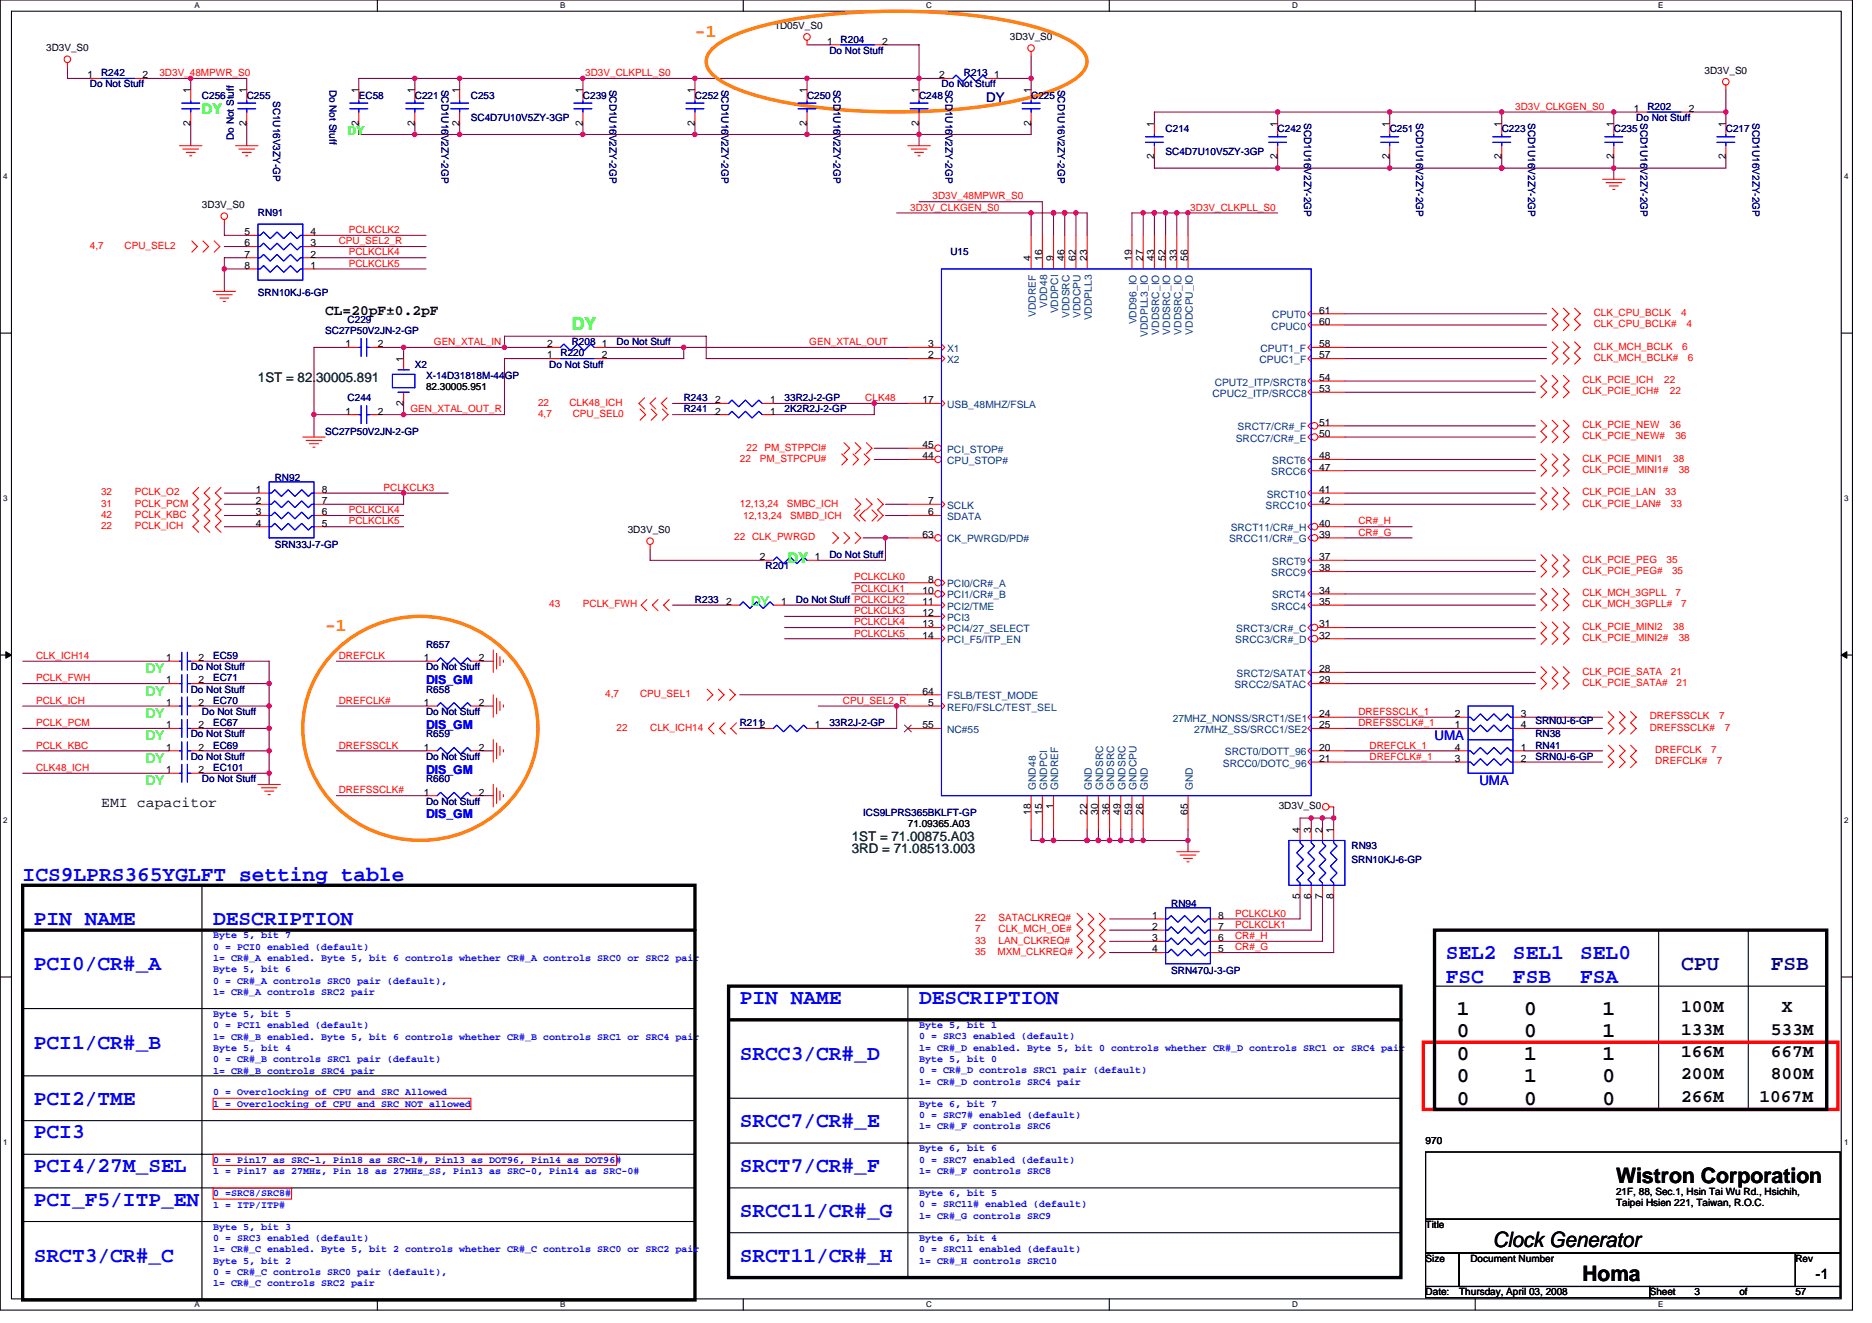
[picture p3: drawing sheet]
<svg xmlns="http://www.w3.org/2000/svg" width="297mm" height="210mm" viewBox="0 0 297 210" stroke-linecap="round" stroke-linejoin="round" font-family="sans-serif">
<defs><g id="words">
<g font-size="3.4" fill="#00f">
<text x="3.6" y="139.7">ICS9LPRS365YGLFT setting table</text>
<text x="5.4" y="146.8">PIN NAME</text>
<text x="33.8" y="146.8">DESCRIPTION</text>
<text x="5.4" y="153.9">PCI0/CR#_A</text>
<text x="229.4" y="152.1">SEL2</text>
<text x="229.4" y="156">FSC</text>
<text x="240.1" y="152.1">SEL1</text>
<text x="240.1" y="156">FSB</text>
<text x="250.7" y="152.1">SEL0</text>
<text x="250.7" y="156">FSA</text>
<text x="117.4" y="159.3">PIN NAME</text>
<text x="145.8" y="159.3">DESCRIPTION</text>
<text x="5.4" y="166.4">PCI1/CR#_B</text>
<text x="117.4" y="168.1">SRCC3/CR#_D</text>
<text x="5.4" y="175.3">PCI2/TME</text>
<text x="117.4" y="178.8">SRCC7/CR#_E</text>
<text x="5.4" y="185.9">PCI4/27M_SEL</text>
<text x="5.4" y="180.6">PCI3</text>
<text x="117.4" y="185.9">SRCT7/CR#_F</text>
<text x="5.4" y="191.3">PCI_F5/ITP_EN</text>
<text x="117.4" y="193">SRCC11/CR#_G</text>
<text x="5.4" y="200.2">SRCT3/CR#_C</text>
<text x="117.4" y="200.2">SRCT11/CR#_H</text>
</g>
<g font-size="3.4" fill="#0000a0">
<text x="266.7" y="153.9">CPU</text>
<text x="281" y="153.9">FSB</text>
</g>
<g font-size="3.4">
<text x="231.2" y="161">1</text>
<text x="241.8" y="161">0</text>
<text x="254.3" y="161">1</text>
<text x="231.2" y="164.6">0</text>
<text x="241.8" y="164.6">0</text>
<text x="254.3" y="164.6">1</text>
<text x="231.2" y="168.1">0</text>
<text x="231.2" y="171.7">0</text>
<text x="241.8" y="168.1">1</text>
<text x="241.8" y="171.7">1</text>
<text x="254.3" y="168.1">1</text>
<text x="254.3" y="171.7">0</text>
<text x="231.2" y="175.3">0</text>
<text x="241.8" y="175.3">0</text>
<text x="254.3" y="175.3">0</text>
<text x="256.4" y="187.7">Wistron Corporation</text>
<text x="236.9" y="197.9">Clock Generator</text>
<text x="251.1" y="203.3">Homa</text>
</g>
<g font-size="2.8" fill="#ff8000">
<text x="110.3" y="5.9">-1</text>
<text x="51.6" y="100.1">-1</text>
</g>
<text font-size="2.8" fill="#0f0" x="90.7" y="52.4">DY</text>
<g font-size="2.8">
<text x="266.7" y="160.6">100M</text>
<text x="282.7" y="160.6">X</text>
<text x="266.7" y="164.1">133M</text>
<text x="266.7" y="167.7">166M</text>
<text x="281" y="167.7">667M</text>
<text x="281" y="164.1">533M</text>
<text x="266.7" y="171.3">200M</text>
<text x="281" y="171.3">800M</text>
<text x="266.7" y="174.8">266M</text>
<text x="279.2" y="174.8">1067M</text>
</g>
<g font-size="2.3" fill="#0f0">
<text x="32" y="18.1">DY</text>
<text x="125" y="89.3">DY</text>
</g>
<g font-size="2.3">
<text x="51.6" y="49.9">CL=20pF±0.2pF</text>
<text x="16" y="128.1">EMI capacitor</text>
<text x="288.1" y="203">-1</text>
</g>
<text font-size="2.1" fill="#0000a0" x="156.5" y="16.1">DY</text>
<g font-size="2.1" fill="#008000">
<text x="40.9" y="60.6">1ST = 82.30005.891</text>
<text x="135.2" y="133.5">1ST = 71.00875.A03</text>
<text x="135.2" y="135.3">3RD = 71.08513.003</text>
</g>
<g font-size="2.1" fill="#0f0">
<text x="119.2" y="96.1">DY</text>
<text x="23.2" y="106.8">DY</text>
<text x="23.2" y="110.4">DY</text>
<text x="23.2" y="113.9">DY</text>
<text x="23.2" y="117.5">DY</text>
<text x="23.2" y="121">DY</text>
<text x="23.2" y="124.6">DY</text>
</g>
<g font-size="2.1" fill="#00f">
<text x="227.6" y="117.5">UMA</text>
<text x="234.7" y="124.6">UMA</text>
</g>
<text font-size="1.9" fill="#0f0" x="55.2" y="21.4">DY</text>
<g font-size="1.9" fill="#00f">
<text x="67.6" y="108.5">DIS_GM</text>
<text x="67.6" y="115.6">DIS_GM</text>
<text x="67.6" y="122.7">DIS_GM</text>
<text x="67.6" y="129.8">DIS_GM</text>
</g>
<g font-size="1.6">
<text x="122.9" y="4.6">1D05V_S0</text>
<text x="7.3" y="8.2">3D3V_S0</text>
<text x="131.3" y="7.1">1</text>
<text x="140" y="7.1">2</text>
<text x="160.2" y="6.4">3D3V_S0</text>
<text x="270.5" y="11.7">3D3V_S0</text>
<text x="13.9" y="12.4">1</text>
<text x="22.6" y="12.4">2</text>
<text x="30.2" y="14.8" transform="rotate(-90 30.2 14.8)">1</text>
<text x="39.1" y="14.8" transform="rotate(-90 39.1 14.8)">1</text>
<text x="56.9" y="14.8" transform="rotate(-90 56.9 14.8)">1</text>
<text x="65.8" y="14.8" transform="rotate(-90 65.8 14.8)">1</text>
<text x="72.9" y="14.8" transform="rotate(-90 72.9 14.8)">1</text>
<text x="92.5" y="14.8" transform="rotate(-90 92.5 14.8)">1</text>
<text x="110.3" y="14.8" transform="rotate(-90 110.3 14.8)">1</text>
<text x="128" y="14.8" transform="rotate(-90 128 14.8)">1</text>
<text x="145.8" y="14.8" transform="rotate(-90 145.8 14.8)">1</text>
<text x="149" y="12.4">2</text>
<text x="157.8" y="12.4">1</text>
<text x="163.6" y="14.8" transform="rotate(-90 163.6 14.8)">1</text>
<text x="259.3" y="17.8">1</text>
<text x="268" y="17.8">2</text>
<text x="30.2" y="19.9" transform="rotate(-90 30.2 19.9)">2</text>
<text x="39.1" y="19.9" transform="rotate(-90 39.1 19.9)">2</text>
<text x="56.9" y="19.9" transform="rotate(-90 56.9 19.9)">2</text>
<text x="65.8" y="19.9" transform="rotate(-90 65.8 19.9)">2</text>
<text x="72.9" y="19.9" transform="rotate(-90 72.9 19.9)">2</text>
<text x="92.5" y="19.9" transform="rotate(-90 92.5 19.9)">2</text>
<text x="110.3" y="19.9" transform="rotate(-90 110.3 19.9)">2</text>
<text x="128" y="19.9" transform="rotate(-90 128 19.9)">2</text>
<text x="145.8" y="19.9" transform="rotate(-90 145.8 19.9)">2</text>
<text x="163.6" y="19.9" transform="rotate(-90 163.6 19.9)">2</text>
<text x="183.2" y="20.1" transform="rotate(-90 183.2 20.1)">1</text>
<text x="202.7" y="20.1" transform="rotate(-90 202.7 20.1)">1</text>
<text x="220.5" y="20.1" transform="rotate(-90 220.5 20.1)">1</text>
<text x="238.3" y="20.1" transform="rotate(-90 238.3 20.1)">1</text>
<text x="256" y="20.1" transform="rotate(-90 256 20.1)">1</text>
<text x="273.8" y="20.1" transform="rotate(-90 273.8 20.1)">1</text>
<text x="183.2" y="25.3" transform="rotate(-90 183.2 25.3)">2</text>
<text x="202.7" y="25.3" transform="rotate(-90 202.7 25.3)">2</text>
<text x="220.5" y="25.3" transform="rotate(-90 220.5 25.3)">2</text>
<text x="238.3" y="25.3" transform="rotate(-90 238.3 25.3)">2</text>
<text x="256" y="25.3" transform="rotate(-90 256 25.3)">2</text>
<text x="273.8" y="25.3" transform="rotate(-90 273.8 25.3)">2</text>
<text x="32" y="33.1">3D3V_S0</text>
<text x="38.8" y="37.3">5</text>
<text x="38.8" y="39.1">6</text>
<text x="38.8" y="40.9">7</text>
<text x="49.3" y="40.9">2</text>
<text x="49.3" y="39.1">3</text>
<text x="49.3" y="37.3">4</text>
<text x="163.6" y="41.4" transform="rotate(-90 163.6 41.4)">4</text>
<text x="165.4" y="41.4" transform="rotate(-90 165.4 41.4)">16</text>
<text x="167.1" y="41.4" transform="rotate(-90 167.1 41.4)">9</text>
<text x="168.9" y="41.4" transform="rotate(-90 168.9 41.4)">46</text>
<text x="170.7" y="41.4" transform="rotate(-90 170.7 41.4)">62</text>
<text x="172.5" y="41.4" transform="rotate(-90 172.5 41.4)">23</text>
<text x="179.6" y="41.4" transform="rotate(-90 179.6 41.4)">19</text>
<text x="181.4" y="41.4" transform="rotate(-90 181.4 41.4)">27</text>
<text x="183.2" y="41.4" transform="rotate(-90 183.2 41.4)">43</text>
<text x="184.9" y="41.4" transform="rotate(-90 184.9 41.4)">52</text>
<text x="186.7" y="41.4" transform="rotate(-90 186.7 41.4)">33</text>
<text x="188.5" y="41.4" transform="rotate(-90 188.5 41.4)">56</text>
<text x="38.8" y="42.7">8</text>
<text x="49.3" y="42.7">1</text>
<text x="209.3" y="49.8">61</text>
<text x="209.3" y="51.5">60</text>
<text x="54.8" y="55.1">1</text>
<text x="60" y="55.1">2</text>
<text x="64" y="57.4" transform="rotate(-90 64 57.4)">1</text>
<text x="86.8" y="56.9">1</text>
<text x="86.8" y="55.1">2</text>
<text x="95.5" y="56.9">2</text>
<text x="95.5" y="55.1">1</text>
<text x="147.3" y="56.9">2</text>
<text x="147.3" y="55.1">3</text>
<text x="209.3" y="56.9">57</text>
<text x="209.3" y="55.1">58</text>
<text x="54.8" y="65.8">1</text>
<text x="60" y="65.8">2</text>
<text x="64" y="64.4" transform="rotate(-90 64 64.4)">2</text>
<text x="67.6" y="61.9">82.30005.951</text>
<text x="113.5" y="64">2</text>
<text x="113.5" y="65.8">2</text>
<text x="122.2" y="64">1</text>
<text x="122.2" y="65.8">1</text>
<text x="146.4" y="64">17</text>
<text x="209.3" y="60.4">54</text>
<text x="209.3" y="62.2">53</text>
<text x="146.4" y="71.1">45</text>
<text x="209.3" y="67.5">51</text>
<text x="209.3" y="69.3">50</text>
<text x="146.4" y="72.9">44</text>
<text x="209.3" y="72.9">48</text>
<text x="209.3" y="74.7">47</text>
<text x="40.6" y="78.2">1</text>
<text x="40.6" y="80">2</text>
<text x="40.6" y="81.8">3</text>
<text x="40.6" y="83.5">4</text>
<text x="51.1" y="83.5">5</text>
<text x="51.1" y="81.8">6</text>
<text x="51.1" y="80">7</text>
<text x="51.1" y="78.2">8</text>
<text x="147.3" y="81.8">6</text>
<text x="147.3" y="80">7</text>
<text x="209.3" y="78.2">41</text>
<text x="209.3" y="80">42</text>
<text x="209.3" y="83.5">40</text>
<text x="99.6" y="84.6">3D3V_S0</text>
<text x="120.6" y="88.9">2</text>
<text x="129.3" y="88.9">1</text>
<text x="146.4" y="85.3">63</text>
<text x="209.3" y="88.9">37</text>
<text x="209.3" y="85.3">39</text>
<text x="115.2" y="96">2</text>
<text x="124" y="96">1</text>
<text x="146.4" y="94.2">10</text>
<text x="146.4" y="96">11</text>
<text x="147.3" y="92.4">8</text>
<text x="209.3" y="94.2">34</text>
<text x="209.3" y="96">35</text>
<text x="209.3" y="90.7">38</text>
<text x="146.4" y="97.8">12</text>
<text x="146.4" y="99.5">13</text>
<text x="146.4" y="101.3">14</text>
<text x="209.3" y="101.3">32</text>
<text x="209.3" y="99.5">31</text>
<text x="26.3" y="104.9">1</text>
<text x="31.5" y="104.9">2</text>
<text x="67.2" y="104.9">1</text>
<text x="76" y="104.9">2</text>
<text x="209.3" y="106.7">28</text>
<text x="26.3" y="108.4">1</text>
<text x="26.3" y="112">1</text>
<text x="31.5" y="108.4">2</text>
<text x="31.5" y="112">2</text>
<text x="67.2" y="112">1</text>
<text x="76" y="112">2</text>
<text x="146.4" y="110.2">64</text>
<text x="147.3" y="112">5</text>
<text x="209.3" y="108.4">29</text>
<text x="209.3" y="113.8">24</text>
<text x="230.8" y="113.8">2</text>
<text x="241.3" y="113.8">3</text>
<text x="26.3" y="119.1">1</text>
<text x="26.3" y="115.5">1</text>
<text x="31.5" y="119.1">2</text>
<text x="31.5" y="115.5">2</text>
<text x="67.2" y="119.1">1</text>
<text x="76" y="119.1">2</text>
<text x="129.3" y="115.5">1</text>
<text x="146.4" y="115.5">55</text>
<text x="209.3" y="115.5">25</text>
<text x="209.3" y="119.1">20</text>
<text x="230.8" y="119.1">4</text>
<text x="230.8" y="115.5">1</text>
<text x="241.3" y="119.1">1</text>
<text x="241.3" y="115.5">4</text>
<text x="26.3" y="122.7">1</text>
<text x="31.5" y="122.7">2</text>
<text x="209.3" y="120.9">21</text>
<text x="230.8" y="120.9">3</text>
<text x="241.3" y="120.9">2</text>
<text x="67.2" y="126.2">1</text>
<text x="76" y="126.2">2</text>
<text x="144.1" y="131.2">71.09365.A03</text>
<text x="163.6" y="129.3" transform="rotate(-90 163.6 129.3)">18</text>
<text x="165.4" y="129.3" transform="rotate(-90 165.4 129.3)">15</text>
<text x="167.1" y="128.4" transform="rotate(-90 167.1 128.4)">1</text>
<text x="172.5" y="129.3" transform="rotate(-90 172.5 129.3)">22</text>
<text x="174.3" y="129.3" transform="rotate(-90 174.3 129.3)">30</text>
<text x="176" y="129.3" transform="rotate(-90 176 129.3)">36</text>
<text x="177.8" y="129.3" transform="rotate(-90 177.8 129.3)">49</text>
<text x="179.6" y="129.3" transform="rotate(-90 179.6 129.3)">59</text>
<text x="181.4" y="129.3" transform="rotate(-90 181.4 129.3)">26</text>
<text x="188.5" y="129.3" transform="rotate(-90 188.5 129.3)">65</text>
<text x="202.9" y="128.4">3D3V_S0</text>
<text x="206.3" y="132.1" transform="rotate(-90 206.3 132.1)">4</text>
<text x="208" y="132.1" transform="rotate(-90 208 132.1)">3</text>
<text x="209.8" y="132.1" transform="rotate(-90 209.8 132.1)">2</text>
<text x="211.6" y="132.1" transform="rotate(-90 211.6 132.1)">1</text>
<text x="206.3" y="142.6" transform="rotate(-90 206.3 142.6)">5</text>
<text x="208" y="142.6" transform="rotate(-90 208 142.6)">6</text>
<text x="209.8" y="142.6" transform="rotate(-90 209.8 142.6)">7</text>
<text x="211.6" y="142.6" transform="rotate(-90 211.6 142.6)">8</text>
<text x="182.8" y="145.8">1</text>
<text x="182.8" y="147.6">2</text>
<text x="182.8" y="149.3">3</text>
<text x="193.3" y="149.3">6</text>
<text x="193.3" y="147.6">7</text>
<text x="193.3" y="145.8">8</text>
<text x="182.8" y="151.1">4</text>
<text x="193.3" y="151.1">5</text>
<text x="226.2" y="181.5">970</text>
<text x="256.4" y="189.5">21F, 88, Sec.1, Hsin Tai Wu Rd., Hsichih,</text>
<text x="256.4" y="191.3">Taipei Hsien 221, Taiwan, R.O.C.</text>
<text x="226.2" y="194.9">Title</text>
<text x="226.2" y="200.2">Size</text>
<text x="233.3" y="200.2">Document Number</text>
<text x="284.9" y="200.2">Rev</text>
<text x="226.2" y="205.5">Date:</text>
<text x="231.5" y="205.5">Thursday, April 03, 2008</text>
<text x="261.8" y="205.5">Sheet</text>
<text x="268.9" y="205.5">3</text>
<text x="276" y="205.5">of</text>
<text x="284.9" y="205.5">57</text>
</g>
<g font-size="1.6" fill="#000080">
<text x="131.6" y="8.5">Do Not Stuff</text>
<text x="133.4" y="6.8">R204</text>
<text x="14.3" y="13.9">Do Not Stuff</text>
<text x="16" y="12.1">R242</text>
<text x="32" y="15.6">C256</text>
<text x="39.2" y="15.6">C255</text>
<text x="43.4" y="16" transform="rotate(90 43.4 16)">SC1U16V3ZY-GP</text>
<text x="52.3" y="14.2" transform="rotate(90 52.3 14.2)">Do Not Stuff</text>
<text x="56.9" y="15.6">EC58</text>
<text x="65.8" y="15.6">C221</text>
<text x="70" y="14.2" transform="rotate(90 70 14.2)">SCD1U16V2ZY-2GP</text>
<text x="74.7" y="15.6">C253</text>
<text x="92.5" y="15.6">C239</text>
<text x="96.7" y="14.2" transform="rotate(90 96.7 14.2)">SCD1U16V2ZY-2GP</text>
<text x="110.3" y="15.6">C252</text>
<text x="114.5" y="14.2" transform="rotate(90 114.5 14.2)">SCD1U16V2ZY-2GP</text>
<text x="128.1" y="15.6">C250</text>
<text x="132.3" y="14.2" transform="rotate(90 132.3 14.2)">SCD1U16V2ZY-2GP</text>
<text x="145.8" y="15.6">C248</text>
<text x="149.4" y="13.9">Do Not Stuff</text>
<text x="150" y="14.2" transform="rotate(90 150 14.2)">SCD1U16V2ZY-2GP</text>
<text x="152.9" y="12.1">R213</text>
<text x="163.6" y="15.6">C225</text>
<text x="167.8" y="14.2" transform="rotate(90 167.8 14.2)">SCD1U16V2ZY-2GP</text>
<text x="261.4" y="17.4">R202</text>
<text x="37.1" y="22.2" transform="rotate(-90 37.1 22.2)">Do Not Stuff</text>
<text x="74.7" y="19.2">SC4D7U10V5ZY-3GP</text>
<text x="185" y="21">C214</text>
<text x="202.7" y="21">C242</text>
<text x="206.9" y="19.6" transform="rotate(90 206.9 19.6)">SCD1U16V2ZY-2GP</text>
<text x="220.5" y="21">C251</text>
<text x="224.7" y="19.6" transform="rotate(90 224.7 19.6)">SCD1U16V2ZY-2GP</text>
<text x="238.3" y="21">C223</text>
<text x="242.5" y="19.6" transform="rotate(90 242.5 19.6)">SCD1U16V2ZY-2GP</text>
<text x="256.1" y="21">C235</text>
<text x="259.6" y="19.2">Do Not Stuff</text>
<text x="260.3" y="19.6" transform="rotate(90 260.3 19.6)">SCD1U16V2ZY-2GP</text>
<text x="273.9" y="21">C217</text>
<text x="278.1" y="19.6" transform="rotate(90 278.1 19.6)">SCD1U16V2ZY-2GP</text>
<text x="185" y="24.5">SC4D7U10V5ZY-3GP</text>
<text x="40.9" y="34.3">RN91</text>
<text x="150.8" y="40.5">U15</text>
<text x="40.9" y="46.9">SRN10KJ-6-GP</text>
<text x="51.6" y="53">SC27P50V2JN-2-GP</text>
<text x="55.2" y="51.2">C229</text>
<text x="65.8" y="58.3">X2</text>
<text x="87.2" y="58.3">Do Not Stuff</text>
<text x="88.9" y="56.5">R220</text>
<text x="90.7" y="54.8">R208</text>
<text x="97.8" y="54.8">Do Not Stuff</text>
<text x="55.2" y="63.6">C244</text>
<text x="67.6" y="60.1">X-14D31818M-44GP</text>
<text x="108.5" y="63.6">R243</text>
<text x="108.5" y="65.4">R241</text>
<text x="124.5" y="63.6">33R2J-2-GP</text>
<text x="124.5" y="65.4">2K2R2J-2-GP</text>
<text x="51.6" y="69">SC27P50V2JN-2-GP</text>
<text x="43.6" y="76.3">RN92</text>
<text x="43.6" y="86.9">SRN33J-7-GP</text>
<text x="131.6" y="88.5">Do Not Stuff</text>
<text x="110.3" y="95.7">R233</text>
<text x="121.5" y="90.3">R201</text>
<text x="126.3" y="95.7">Do Not Stuff PCLKCLK2</text>
<text x="30.3" y="106.3">Do Not Stuff</text>
<text x="33.8" y="104.5">EC59</text>
<text x="67.6" y="102.8">R657</text>
<text x="67.6" y="106.3">Do Not Stuff</text>
<text x="30.3" y="109.9">Do Not Stuff</text>
<text x="32" y="113.4">Do Not Stuff</text>
<text x="33.8" y="108.1">EC71</text>
<text x="33.8" y="111.7">EC70</text>
<text x="67.6" y="109.9">R658</text>
<text x="67.6" y="113.4">Do Not Stuff</text>
<text x="30.3" y="117">Do Not Stuff</text>
<text x="33.8" y="118.8">EC69</text>
<text x="33.8" y="115.2">EC67</text>
<text x="67.6" y="117">R659</text>
<text x="117.4" y="115.2">R2112</text>
<text x="131.6" y="115.2">33R2J-2-GP</text>
<text x="243.6" y="118.8">RN41</text>
<text x="243.6" y="117">RN38</text>
<text x="243.6" y="114.8">SRN0J-6-GP</text>
<text x="30.3" y="120.5">Do Not Stuff</text>
<text x="32" y="124.1">Do Not Stuff</text>
<text x="33.8" y="122.3">EC101</text>
<text x="67.6" y="120.5">Do Not Stuff</text>
<text x="67.6" y="124.1">R660</text>
<text x="243.6" y="120.5">SRN0J-6-GP</text>
<text x="67.6" y="127.7">Do Not Stuff</text>
<text x="136.9" y="129.4">ICS9LPRS365BKLFT-GP</text>
<text x="214.5" y="134.8">RN93</text>
<text x="214.5" y="136.9">SRN10KJ-6-GP</text>
<text x="185.8" y="143.8">RN94</text>
<text x="185.8" y="154.5">SRN470J-3-GP</text>
</g>
<g font-size="1.6" fill="#f00">
<text x="25.3" y="12.1">3D3V_48MPWR_S0</text>
<text x="92.9" y="12.1">3D3V_CLKPLL_S0</text>
<text x="240.4" y="17.4">3D3V_CLKGEN_S0</text>
<text x="144.4" y="33.4">3D3V_CLKGEN_S0</text>
<text x="148" y="31.6">3D3V_48MPWR_S0</text>
<text x="188.9" y="33.4">3D3V_CLKPLL_S0</text>
<text x="14.3" y="39.5">4,7</text>
<text x="19.8" y="39.5">CPU_SEL2</text>
<text x="53.7" y="38.8">CPU_SEL2_R</text>
<text x="55.3" y="37">PCLKCLK2</text>
<text x="55.3" y="40.5">PCLKCLK4</text>
<text x="55.3" y="42.3">PCLKCLK5</text>
<text x="252.9" y="50.1">CLK_CPU_BCLK</text>
<text x="252.9" y="51.9">CLK_CPU_BCLK#</text>
<text x="266.7" y="50.1">4</text>
<text x="267.6" y="51.9">4</text>
<text x="68.9" y="54.8">GEN_XTAL_IN</text>
<text x="128.4" y="54.8">GEN_XTAL_OUT</text>
<text x="252.9" y="55.5">CLK_MCH_BCLK</text>
<text x="252.9" y="57.3">CLK_MCH_BCLK#</text>
<text x="266.9" y="55.5">6</text>
<text x="267.8" y="57.3">6</text>
<text x="65.1" y="65.4">GEN_XTAL_OUT_R</text>
<text x="85.4" y="64.4">22</text>
<text x="90.4" y="64.4">CLK48_ICH</text>
<text x="137.3" y="63.6">CLK48</text>
<text x="251.1" y="60.8">CLK_PCIE_ICH</text>
<text x="251.1" y="62.6">CLK_PCIE_ICH#</text>
<text x="264.1" y="60.8">22</text>
<text x="265" y="62.6">22</text>
<text x="85.4" y="66.1">4,7</text>
<text x="90.9" y="66.1">CPU_SEL0</text>
<text x="118.4" y="71.5">22 PM_STPPCI#</text>
<text x="251.1" y="67.9">CLK_PCIE_NEW</text>
<text x="251.1" y="69.7">CLK_PCIE_NEW#</text>
<text x="265" y="67.9">36</text>
<text x="265.8" y="69.7">36</text>
<text x="60.9" y="77.9">PCLKCLK3</text>
<text x="117.4" y="73.3">22</text>
<text x="120.6" y="73.3">PM_STPCPU#</text>
<text x="251.1" y="73.3">CLK_PCIE_MINI1</text>
<text x="251.1" y="75">CLK_PCIE_MINI1#</text>
<text x="265.5" y="73.3">38</text>
<text x="266.4" y="75">38</text>
<text x="16" y="78.6">32</text>
<text x="16" y="80.4">31</text>
<text x="16" y="83.9">22</text>
<text x="16" y="82.1">42</text>
<text x="21.4" y="78.6">PCLK_O2</text>
<text x="21.4" y="80.4">PCLK_PCM</text>
<text x="21.4" y="83.9">PCLK_ICH</text>
<text x="21.4" y="82.1">PCLK_KBC</text>
<text x="55.3" y="83.2">PCLKCLK5</text>
<text x="55.3" y="81.4">PCLKCLK4</text>
<text x="117.4" y="80.4">12,13,24</text>
<text x="117.9" y="82.3">12,13,24</text>
<text x="124.9" y="80.4">SMBC_ICH</text>
<text x="125.4" y="82.3">SMBD_ICH</text>
<text x="215.5" y="83.2">CR#_H</text>
<text x="251.1" y="80.4">CLK_PCIE_LAN#</text>
<text x="251.1" y="78.6">CLK_PCIE_LAN</text>
<text x="264.2" y="78.6">33</text>
<text x="265.1" y="80.4">33</text>
<text x="116.5" y="85.7">22 CLK_PWRGD</text>
<text x="215.5" y="85">CR#_G</text>
<text x="251.1" y="89.3">CLK_PCIE_PEG</text>
<text x="264.4" y="89.3">35</text>
<text x="135.5" y="93.9">PCLKCLK1</text>
<text x="135.5" y="92.1">PCLKCLK0</text>
<text x="251.1" y="94.6">CLK_MCH_3GPLL</text>
<text x="251.1" y="91">CLK_PCIE_PEG#</text>
<text x="265.3" y="91">35</text>
<text x="265.8" y="94.6">7</text>
<text x="87.2" y="96.4">43</text>
<text x="92.5" y="96.4">PCLK_FWH</text>
<text x="135.5" y="97.4">PCLKCLK3</text>
<text x="135.5" y="99.2">PCLKCLK4</text>
<text x="135.5" y="101">PCLKCLK5</text>
<text x="251.1" y="99.9">CLK_PCIE_MINI2</text>
<text x="251.1" y="101.7">CLK_PCIE_MINI2#</text>
<text x="251.1" y="96.4">CLK_MCH_3GPLL#</text>
<text x="265.5" y="99.9">38</text>
<text x="266.4" y="101.7">38</text>
<text x="266.7" y="96.4">7</text>
<text x="5.7" y="104.5">CLK_ICH14</text>
<text x="53.7" y="104.5">DREFCLK</text>
<text x="251.1" y="107">CLK_PCIE_SATA</text>
<text x="265.1" y="107">21</text>
<text x="5.7" y="111.7">PCLK_ICH</text>
<text x="5.7" y="108.1">PCLK_FWH</text>
<text x="53.7" y="111.7">DREFCLK#</text>
<text x="96.1" y="110.6">4,7</text>
<text x="101.6" y="110.6">CPU_SEL1</text>
<text x="133.7" y="111.7">CPU_SEL2_R</text>
<text x="215.5" y="113.4">DREFSSCLK_1</text>
<text x="251.1" y="108.8">CLK_PCIE_SATA#</text>
<text x="266" y="108.8">21</text>
<text x="5.7" y="118.8">PCLK_KBC</text>
<text x="5.7" y="115.2">PCLK_PCM</text>
<text x="53.7" y="118.8">DREFSSCLK</text>
<text x="97.8" y="115.9">22</text>
<text x="103.2" y="115.9">CLK_ICH14</text>
<text x="215.5" y="115.2">DREFSSCLK#_1</text>
<text x="217.3" y="118.8">DREFCLK_1</text>
<text x="261.8" y="115.9">DREFSSCLK#</text>
<text x="261.8" y="114.2">DREFSSCLK</text>
<text x="262.7" y="119.5">DREFCLK</text>
<text x="271.5" y="119.5">7</text>
<text x="272.8" y="114.2">7</text>
<text x="273.7" y="115.9">7</text>
<text x="5.7" y="122.3">CLK48_ICH</text>
<text x="53.7" y="125.9">DREFSSCLK#</text>
<text x="217.3" y="120.5">DREFCLK#_1</text>
<text x="262.7" y="121.3">DREFCLK#</text>
<text x="272.4" y="121.3">7</text>
<text x="154.7" y="147.9">7</text>
<text x="154.7" y="146.2">22</text>
<text x="154.7" y="149.7">33</text>
<text x="158.5" y="147.9">CLK_MCH_OE#</text>
<text x="158.5" y="146.2">SATACLKREQ#</text>
<text x="158.5" y="149.7">LAN_CLKREQ#</text>
<text x="196" y="145.4">PCLKCLK0</text>
<text x="196" y="147.2">PCLKCLK1</text>
<text x="196" y="149">CR#_H</text>
<text x="154.7" y="151.5">35</text>
<text x="158.3" y="151.5">MXM_CLKREQ#</text>
<text x="196" y="150.8">CR#_G</text>
</g>
<g font-size="1.6" fill="#004080">
<text x="164.4" y="50.3" transform="rotate(-90 164.4 50.3)">VDDREF</text>
<text x="166.1" y="48.8" transform="rotate(-90 166.1 48.8)">VDD48</text>
<text x="167.9" y="49.7" transform="rotate(-90 167.9 49.7)">VDDPCI</text>
<text x="169.7" y="50.5" transform="rotate(-90 169.7 50.5)">VDDSRC</text>
<text x="171.5" y="50.5" transform="rotate(-90 171.5 50.5)">VDDCPU</text>
<text x="173.2" y="50.8" transform="rotate(-90 173.2 50.8)">VDDPLL3</text>
<text x="180.4" y="51.5" transform="rotate(-90 180.4 51.5)">VDD96_IO</text>
<text x="182.1" y="53.4" transform="rotate(-90 182.1 53.4)">VDDPLL3_IO</text>
<text x="183.9" y="53.1" transform="rotate(-90 183.9 53.1)">VDDSRC_IO</text>
<text x="185.7" y="53.1" transform="rotate(-90 185.7 53.1)">VDDSRC_IO</text>
<text x="187.5" y="53.1" transform="rotate(-90 187.5 53.1)">VDDSRC_IO</text>
<text x="189.2" y="53.1" transform="rotate(-90 189.2 53.1)">VDDCPU_IO</text>
<text x="201.7" y="52.3">CPUC0</text>
<text x="201.9" y="50.5">CPUT0</text>
<text x="150.3" y="57.6">X2</text>
<text x="150.3" y="55.8">X1</text>
<text x="199.9" y="57.6">CPUC1_F</text>
<text x="200" y="55.8">CPUT1_F</text>
<text x="150.3" y="64.7">USB_48MHZ/FSLA</text>
<text x="192.4" y="62.9">CPUC2_ITP/SRCC8</text>
<text x="192.7" y="61.2">CPUT2_ITP/SRCT8</text>
<text x="150.3" y="71.8">PCI_STOP#</text>
<text x="196.1" y="70.1">SRCC7/CR#_E</text>
<text x="196.4" y="68.3">SRCT7/CR#_F</text>
<text x="150.3" y="73.6">CPU_STOP#</text>
<text x="201.7" y="75.4">SRCC6</text>
<text x="201.9" y="73.6">SRCT6</text>
<text x="150.3" y="82.5">SDATA</text>
<text x="150.3" y="80.7">SCLK</text>
<text x="200.8" y="80.7">SRCC10</text>
<text x="201" y="79">SRCT10</text>
<text x="150.3" y="86.1">CK_PWRGD/PD#</text>
<text x="195" y="86.1">SRCC11/CR#_G</text>
<text x="195.3" y="84.3">SRCT11/CR#_H</text>
<text x="201.9" y="89.6">SRCT9</text>
<text x="150.3" y="93.2">PCI0/CR#_A</text>
<text x="150.3" y="95">PCI1/CR#_B</text>
<text x="201.7" y="91.4">SRCC9</text>
<text x="201.9" y="95">SRCT4</text>
<text x="150.3" y="96.7">PCI2/TME</text>
<text x="150.3" y="98.5">PCI3</text>
<text x="150.3" y="100.3">PCI4/27_SELECT</text>
<text x="196.2" y="100.3">SRCT3/CR#_C</text>
<text x="201.7" y="96.7">SRCC4</text>
<text x="150.3" y="102.1">PCI_F5/ITP_EN</text>
<text x="196" y="102.1">SRCC3/CR#_D</text>
<text x="196.2" y="107.4">SRCT2/SATAT</text>
<text x="150.3" y="112.7">REF0/FSLC/TEST_SEL</text>
<text x="150.3" y="111">FSLB/TEST_MODE</text>
<text x="195.9" y="109.2">SRCC2/SATAC</text>
<text x="150.3" y="116.3">NC#55</text>
<text x="186.1" y="114.5">27MHZ_NONSS/SRCT1/SE1</text>
<text x="189.5" y="116.3">27MHZ_SS/SRCC1/SE2</text>
<text x="194.4" y="119.8">SRCT0/DOTT_96</text>
<text x="164.4" y="125.3" transform="rotate(-90 164.4 125.3)">GND48</text>
<text x="166.1" y="125.3" transform="rotate(-90 166.1 125.3)">GNDPCI</text>
<text x="167.9" y="125.3" transform="rotate(-90 167.9 125.3)">GNDREF</text>
<text x="173.2" y="125.3" transform="rotate(-90 173.2 125.3)">GND</text>
<text x="175" y="125.3" transform="rotate(-90 175 125.3)">GNDSRC</text>
<text x="176.8" y="125.3" transform="rotate(-90 176.8 125.3)">GNDSRC</text>
<text x="178.6" y="125.3" transform="rotate(-90 178.6 125.3)">GNDSRC</text>
<text x="180.4" y="125.3" transform="rotate(-90 180.4 125.3)">GNDCPU</text>
<text x="182.1" y="125.3" transform="rotate(-90 182.1 125.3)">GND</text>
<text x="189.2" y="125.3" transform="rotate(-90 189.2 125.3)">GND</text>
<text x="194" y="121.6">SRCC0/DOTC_96</text>
</g>
<g font-size="1.6" fill="#00f">
<text x="33.8" y="148.9">Byte 5, bit 7</text>
<text x="33.8" y="150.7">0 = PCI0 enabled (default)</text>
<text x="33.8" y="152.5">1= CR#_A enabled. Byte 5, bit 6 controls whether CR#_A controls SRC0 or SRC2 pair</text>
<text x="33.8" y="154.3">Byte 5, bit 6</text>
<text x="33.8" y="156.1">0 = CR#_A controls SRC0 pair (default),</text>
<text x="33.8" y="157.9">1= CR#_A controls SRC2 pair</text>
<text x="33.8" y="161.3">Byte 5, bit 5</text>
<text x="33.8" y="163.1">0 = PCI1 enabled (default)</text>
<text x="33.8" y="164.9">1= CR#_B enabled. Byte 5, bit 6 controls whether CR#_B controls SRC1 or SRC4 pair</text>
<text x="33.8" y="166.7">Byte 5, bit 4</text>
<text x="145.8" y="163.1">Byte 5, bit 1</text>
<text x="145.8" y="164.9">0 = SRC3 enabled (default)</text>
<text x="145.8" y="166.7">1= CR#_D enabled. Byte 5, bit 0 controls whether CR#_D controls SRC1 or SRC4 pair</text>
<text x="33.8" y="168.5">0 = CR#_B controls SRC1 pair (default)</text>
<text x="33.8" y="170.3">1= CR#_B controls SRC4 pair</text>
<text x="33.8" y="173.8">0 = Overclocking of CPU and SRC Allowed</text>
<text x="145.8" y="168.5">Byte 5, bit 0</text>
<text x="145.8" y="170.3">0 = CR#_D controls SRC1 pair (default)</text>
<text x="145.8" y="172.1">1= CR#_D controls SRC4 pair</text>
<text x="33.8" y="175.6">1 = Overclocking of CPU and SRC NOT allowed</text>
<text x="145.8" y="175.6">Byte 6, bit 7</text>
<text x="145.8" y="177.4">0 = SRC7# enabled (default)</text>
<text x="145.8" y="179.2">1= CR#_F controls SRC6</text>
<text x="33.8" y="184.4">0 = Pin17 as SRC-1, Pin18 as SRC-1#, Pin13 as DOT96, Pin14 as DOT96#</text>
<text x="145.8" y="182.7">Byte 6, bit 6</text>
<text x="145.8" y="184.5">0 = SRC7 enabled (default)</text>
<text x="33.8" y="186.2">1 = Pin17 as 27MHz, Pin 18 as 27MHz_SS, Pin13 as SRC-0, Pin14 as SRC-0#</text>
<text x="33.8" y="189.8">0 =SRC8/SRC8#</text>
<text x="33.8" y="191.6">1 = ITP/ITP#</text>
<text x="145.8" y="186.3">1= CR#_F controls SRC8</text>
<text x="145.8" y="189.8">Byte 6, bit 5</text>
<text x="145.8" y="191.6">0 = SRC11# enabled (default)</text>
<text x="33.8" y="195.1">Byte 5, bit 3</text>
<text x="33.8" y="196.9">0 = SRC3 enabled (default)</text>
<text x="145.8" y="196.9">Byte 6, bit 4</text>
<text x="145.8" y="193.4">1= CR#_G controls SRC9</text>
<text x="33.8" y="198.7">1= CR#_C enabled. Byte 5, bit 2 controls whether CR#_C controls SRC0 or SRC2 pair</text>
<text x="33.8" y="200.5">Byte 5, bit 2</text>
<text x="33.8" y="202.3">0 = CR#_C controls SRC0 pair (default),</text>
<text x="145.8" y="198.7">0 = SRC11 enabled (default)</text>
<text x="145.8" y="200.5">1= CR#_H controls SRC10</text>
<text x="33.8" y="204.1">1= CR#_C controls SRC2 pair</text>
</g>
<g font-size="1.3">
<text x="30.8" y="1.3">A</text>
<text x="88.9" y="1.3">B</text>
<text x="147" y="1.3">C</text>
<text x="205" y="1.3">D</text>
<text x="263.1" y="1.3">E</text>
<text x=".5" y="28.4">4</text>
<text x="292.6" y="28.4">4</text>
<text x=".5" y="79.5">3</text>
<text x="292.6" y="79.5">3</text>
<text x=".5" y="130.6">2</text>
<text x="292.6" y="130.6">2</text>
<text x=".5" y="181.7">1</text>
<text x="292.6" y="181.7">1</text>
<text x="30.8" y="207.4">A</text>
<text x="88.9" y="207.4">B</text>
<text x="147" y="207.4">C</text>
<text x="205" y="207.4">D</text>
<text x="263.1" y="207.4">E</text>
</g>
</g></defs>
<path d="M0 0h293.9v207.9h-293.9zM1.8 1.8h290.4v204.3h-290.4z" fill="none" stroke="#000" stroke-width=".17"/>
<g fill="#fff">
<path d="M30.8 .2h.9v1.4h-.9z"/>
<path d="M30.8 206.3h.9v1.4h-.9z"/>
</g>
<path d="M59.9 0v1.8M59.9 206.1v1.8" fill="none" stroke="#000" stroke-width=".17"/>
<g fill="#fff">
<path d="M88.9 .2h.8v1.4h-.8z"/>
<path d="M88.9 206.3h.8v1.4h-.8z"/>
</g>
<path d="M117.9 0v1.8M117.9 206.1v1.8" fill="none" stroke="#000" stroke-width=".17"/>
<g fill="#fff">
<path d="M147 .2h.9v1.4h-.9z"/>
<path d="M147 206.3h.9v1.4h-.9z"/>
</g>
<path d="M176 0v1.8M176 206.1v1.8" fill="none" stroke="#000" stroke-width=".17"/>
<g fill="#fff">
<path d="M205 .2h.9v1.4h-.9z"/>
<path d="M205 206.3h.9v1.4h-.9z"/>
</g>
<path d="M234.1 0v1.8M234.1 206.1v1.8" fill="none" stroke="#000" stroke-width=".17"/>
<g fill="#fff">
<path d="M263.1 .2h.8v1.4h-.8z"/>
<path d="M263.1 206.3h.8v1.4h-.8z"/>
<path d="M.5 27.3h.7v1.4h-.7z"/>
<path d="M292.6 27.3h.7v1.4h-.7z"/>
<path d="M.5 78.4h.7v1.4h-.7z"/>
<path d="M292.6 78.4h.7v1.4h-.7z"/>
</g>
<path d="M0 52.9h1.8M292.2 52.9h1.7" fill="none" stroke="#000" stroke-width=".17"/>
<g fill="#fff">
<path d="M.5 129.5h.7v1.4h-.7z"/>
<path d="M292.6 129.5h.7v1.4h-.7z"/>
</g>
<path d="M0 103.9h1.8M292.2 103.9h1.7" fill="none" stroke="#000" stroke-width=".17"/>
<path d="M.9 103.4l.9 .5-.9 .5zM292.2 103.9l.8-.5v1z" fill="#000" stroke="#000" stroke-width=".16"/>
<g fill="#fff">
<path d="M.5 180.5h.7v1.4h-.7z"/>
<path d="M292.6 180.5h.7v1.4h-.7z"/>
</g>
<g fill="none" stroke="#000" stroke-width=".17">
<path d="M0 155h1.8M32 140.5v65.7M144.1 156.5v46.2M227.6 156.5h62.3M263.2 147.6v28.4M277.4 147.6v28.4M292.2 155h1.7M3.6 177.8h106.7M3.6 160h106.7M3.6 170.7h106.7M115.6 174.2h106.7M3.6 188.5h106.7"/>
<path d="M3.6 183.1h106.7M3.6 193.8h106.7M115.6 195.6h106.7M115.6 188.5h106.7M115.6 181.4h106.7M226.2 182.8h65.8v10.6h-65.8zM226.2 193.4h65.8v5.4h-65.8zM226.2 198.8h5.3v5.3h-5.3zM231.5 198.8h53.4v5.3h-53.4zM284.9 198.8h7.1v5.3h-7.1zM226.2 204.1h35.6v1.8h-35.6zM261.8 204.1h30.2v1.8h-30.2z"/>
</g>
<g fill="none" stroke="#800040" stroke-width=".17">
<path d="M10.7 10.7v1.7h3.6M23.2 12.4h7.1v1.8M30.3 19.6v3.5M30.3 12.4h8.9v1.8M39.2 19.6v3.5M56.9 19.6v1.7h106.7v-1.7M65.8 12.4v1.8M65.8 19.6v1.7M72.9 12.4v1.8M72.9 19.6v1.7M92.5 12.4v1.8M92.5 19.6v1.7"/>
<path d="M110.3 12.4v1.8M110.3 19.6v1.7M128.1 12.4v1.8M128.1 19.6v1.7M128.1 7.1h3.5M140.5 7.1h5.3v7.1M145.8 19.6v3.5M149.4 12.4h-92.5v1.8M158.3 12.4h5.3v1.8M163.6 8.9v3.5M202.7 17.8h17.8v1.8M202.7 17.8h-19.5v1.8"/>
<path d="M202.7 17.8v1.8M220.5 17.8h17.8v1.8M238.3 17.8h21.3M256.1 17.8v1.8M268.5 17.8h5.4M273.9 14.2v5.4M35.6 35.6v1.7h3.6M35.6 39.1h3.6M49.8 37.3h17.8M49.8 39.1h17.8M142.3 33.8h21.3v3.5M145.8 32h19.6v5.3"/>
<path d="M163.6 33.8h3.6v3.5M167.2 33.8h5.3v3.5M168.9 33.8v3.5M170.7 33.8v3.5M181.4 33.8v3.5M183.2 33.8v3.5M183.2 24.9v1.8h55.1M185 33.8v3.5M186.7 33.8v3.5M188.5 33.8v3.5M202.7 24.9v1.8M202.7 33.8h-23.1v3.5"/>
<path d="M220.5 24.9v1.8M238.3 26.7h17.8v1.7M238.3 24.9v1.8M256.1 24.9v1.8h17.8v-1.8M35.6 42.7v3.5M39.2 40.9h-3.6v1.8h3.6M49.8 40.9h17.8M49.8 42.7h17.8M55.2 55.1h-5.4v14.2M60.5 55.1h3.5M64 55.1v1.8M64 55.1h16v-1.8h32.1v3.6h32"/>
<path d="M80 55.1h7.2M87.2 56.9h-7.2v8.9h-19.5M96.1 55.1h48M108.5 55.1v1.8h-12.4M213.4 55.1h32M213.4 56.9h32M213.4 49.8h32M213.4 51.6h32M35.6 78.2h5.3M49.8 65.8h5.4M51.6 78.2h19.6M64 78.2v1.8h-12.4"/>
<path d="M64 64v1.8M106.7 65.8h7.1M106.7 64h7.1M122.7 64h21.4M138.7 64v1.8h-16M138.7 72.9h5.4M138.7 71.1h5.4M213.4 69.3h30.2M213.4 67.6h30.2M213.4 72.9h30.2M213.4 78.2h30.2M213.4 62.2h30.2"/>
<path d="M213.4 60.5h30.2M213.4 74.7h30.2M35.6 81.8h5.3M35.6 80h5.3M35.6 83.6h5.3M51.6 81.8h12.4M51.6 83.6h12.4M103.2 87.1v1.8h17.7M106.7 96h8.9M124.5 96h19.6M124.5 97.8h19.6M124.5 99.6h19.6"/>
<path d="M135.2 94.2h8.9M135.2 92.5h8.9M140.5 81.8h3.6M140.5 80h3.6M140.5 85.3v3.6h-10.7M144.1 85.3h-7.2M213.4 80h30.2M213.4 88.9h30.2M213.4 94.2h30.2M213.4 96h30.2M213.4 99.6h30.2M213.4 83.6h10.7"/>
<path d="M213.4 90.7h30.2M213.4 85.3h10.7M3.6 115.6h23.1M3.6 104.9h23.1M3.6 119.1h23.1M3.6 108.5h23.1M3.6 112h23.1M32 119.1h10.7M32 115.6h10.7M32 108.5h10.7M32 112h10.7M32 104.9h10.7v19.6"/>
<path d="M53.4 119.1h14.2M53.4 112h14.2M53.4 104.9h14.2M76.5 119.1h1.8M76.5 112h1.8M76.5 104.9h1.8M117.4 115.6h3.5M117.4 110.2h26.7M124.5 101.3h19.6M129.8 112h12.5v3.6h-12.5M142.3 112h1.8M213.4 115.6h17.8"/>
<path d="M213.4 113.8h17.8M213.4 106.7h30.2M213.4 108.5h30.2M213.4 101.3h30.2M213.4 119.1h17.8M241.8 119.1h12.5M241.8 115.6h12.5M241.8 113.8h12.5M3.6 122.7h23.1M32 122.7h10.7M53.4 126.2h14.2M76.5 126.2h1.8"/>
<path d="M163.6 131.6v1.7h17.8M165.4 131.6v1.7M167.2 131.6v1.7M172.5 131.6v1.7M174.3 131.6v1.7M176.1 131.6v1.7M177.8 131.6v1.7M179.6 131.6v1.7M181.4 133.3h7.1v1.8M181.4 131.6v1.7M188.5 131.6v1.7M208.1 129.8v1.8"/>
<path d="M209.8 129.8v1.8M211.6 129.8h-5.3v1.8M211.6 128v3.6M213.4 120.9h17.8M241.8 120.9h12.5M176.1 147.6h7.1M176.1 149.4h7.1M176.1 151.1h7.1M176.1 145.8h7.1M206.3 142.2v3.6h-12.5M208.1 142.2v5.4h-14.3M209.8 142.2v7.2h-16"/>
<path d="M211.6 142.2v8.9h-17.8"/>
</g>
<g fill="#f0f" stroke="#f0f" stroke-width=".17">
<circle cx="220.5" cy="26.7" r=".35"/>
<circle cx="202.7" cy="26.7" r=".35"/>
<circle cx="238.3" cy="26.7" r=".35"/>
<circle cx="256.1" cy="17.8" r=".35"/>
<circle cx="238.3" cy="17.8" r=".35"/>
<circle cx="220.5" cy="17.8" r=".35"/>
<circle cx="202.7" cy="17.8" r=".35"/>
<circle cx="30.3" cy="12.4" r=".35"/>
<circle cx="145.8" cy="21.3" r=".35"/>
<circle cx="72.9" cy="12.4" r=".35"/>
<circle cx="72.9" cy="21.3" r=".35"/>
<circle cx="110.3" cy="12.4" r=".35"/>
<circle cx="92.5" cy="12.4" r=".35"/>
<circle cx="92.5" cy="21.3" r=".35"/>
<circle cx="110.3" cy="21.3" r=".35"/>
<circle cx="163.6" cy="12.4" r=".35"/>
<circle cx="145.8" cy="12.4" r=".35"/>
<circle cx="128" cy="12.4" r=".35"/>
<circle cx="128" cy="21.3" r=".35"/>
<circle cx="273.8" cy="17.8" r=".35"/>
<circle cx="256.1" cy="26.7" r=".35"/>
<circle cx="65.8" cy="12.4" r=".35"/>
<circle cx="65.8" cy="21.3" r=".35"/>
<circle cx="140.5" cy="85.3" r=".35"/>
<circle cx="174.3" cy="133.3" r=".35"/>
<circle cx="172.5" cy="133.3" r=".35"/>
<circle cx="167.2" cy="133.3" r=".35"/>
<circle cx="165.4" cy="133.3" r=".35"/>
<circle cx="176" cy="133.3" r=".35"/>
<circle cx="177.8" cy="133.3" r=".35"/>
<circle cx="179.6" cy="133.3" r=".35"/>
<circle cx="188.5" cy="133.3" r=".35"/>
<circle cx="181.4" cy="133.3" r=".35"/>
<circle cx="142.3" cy="112" r=".35"/>
<circle cx="138.7" cy="64" r=".35"/>
<circle cx="80" cy="55.1" r=".35"/>
<circle cx="64" cy="65.8" r=".35"/>
<circle cx="49.8" cy="65.8" r=".35"/>
<circle cx="64" cy="55.1" r=".35"/>
<circle cx="183.2" cy="33.8" r=".35"/>
<circle cx="186.7" cy="33.8" r=".35"/>
<circle cx="184.9" cy="33.8" r=".35"/>
<circle cx="181.4" cy="33.8" r=".35"/>
<circle cx="188.5" cy="33.8" r=".35"/>
<circle cx="170.7" cy="33.8" r=".35"/>
<circle cx="167.2" cy="33.8" r=".35"/>
<circle cx="163.6" cy="33.8" r=".35"/>
<circle cx="168.9" cy="33.8" r=".35"/>
<circle cx="108.5" cy="55.1" r=".35"/>
<circle cx="42.7" cy="122.7" r=".35"/>
<circle cx="42.7" cy="119.1" r=".35"/>
<circle cx="42.7" cy="115.6" r=".35"/>
<circle cx="42.7" cy="112" r=".35"/>
<circle cx="42.7" cy="108.4" r=".35"/>
<circle cx="35.6" cy="42.7" r=".35"/>
<circle cx="64" cy="78.2" r=".35"/>
<circle cx="211.6" cy="129.8" r=".35"/>
<circle cx="209.8" cy="129.8" r=".35"/>
<circle cx="208.1" cy="129.8" r=".35"/>
</g>
<g fill="none" stroke="#f00" stroke-width=".17">
<path d="M10.7 9.9v.8M14.3 12.4h1.7M21.4 12.4h1.8M56.9 14.2v1.8M56.9 17.8v1.8M92.5 14.2v1.8M92.5 17.8v1.8M110.3 14.2v1.8M110.3 17.8v1.8M128.1 6.4v.7M131.6 7.1h1.8M138.7 7.1h1.8"/>
<path d="M145.8 14.2v1.8M145.8 17.8v1.8M163.6 8.2v.7M183.2 19.6v1.7M202.7 19.6v1.7M220.5 19.6v1.7M256.1 19.6v1.7M273.9 13.5v.7M28.5 23.1h3.5M29 23.6h2.5M29.5 24.2h1.5M30.1 24.7h.3"/>
<path d="M30.4 38.2l.9 .9-.9 .9M32.2 38.2l.9 .9-.9 .9M34 38.2l.9 .9-.9 .9M35.6 34.8v.8M37.4 23.1h3.5M37.9 23.6h2.5M38.4 24.2h1.5M39 24.7h.3M144.1 23.1h3.5M144.6 23.6h2.5M145.1 24.2h1.5M145.7 24.7h.3"/>
<path d="M163.6 37.3v5.4M183.2 23.1v1.8M202.7 23.1v1.8M220.5 23.1v1.8M254.3 28.4h3.5M254.8 29h2.5M255.4 29.5h1.4M255.9 30.1h.3M256.1 23.1v1.8M33.8 46.2h3.6M34.4 46.8h2.4M34.9 47.3h1.4"/>
<path d="M35.4 47.8h.4M64 56.9v1.8M87.2 56.9h1.7M87.2 55.1h1.7M94.3 56.9h1.8M94.3 55.1h1.8M144.1 56.9h5.3M144.1 55.1h5.3M149.4 56.4l.5 .5-.5 .5M149.4 54.6l.5 .5-.5 .5M244.5 59.6l.9 .9-.9 .8 .9 .9-.9 .9M246.3 54.2l.9 .9-.9 .9 .9 .9-.9 .9"/>
<path d="M246.3 48.9l.9 .9-.9 .9 .9 .9-.9 .9M246.3 59.6l.9 .9-.9 .8 .9 .9-.9 .9M248.1 54.2l.9 .9-.9 .9 .9 .9-.9 .9M248.1 48.9l.9 .9-.9 .9 .9 .9-.9 .9M248.1 59.6l.9 .9-.9 .8 .9 .9-.9 .9M249.8 54.2l.9 .9-.9 .9 .9 .9-.9 .9M249.8 48.9l.9 .9-.9 .9 .9 .9-.9 .9M31.5 77.3l-.9 .9 .9 .9-.9 .9 .9 .9-.9 .9 .9 .9-.9 .9 .9 .9M33.3 77.3l-.9 .9 .9 .9-.9 .9 .9 .9-.9 .9 .9 .9-.9 .9 .9 .9M35.1 77.3l-.9 .9 .9 .9-.9 .9 .9 .9-.9 .9 .9 .9-.9 .9 .9 .9M48 69.3h3.6M48.6 69.9h2.5"/>
<path d="M49.1 70.4h1.4M49.7 71h.3M55.2 65.8h1.7M58.7 65.8h1.8M64 62.2v1.8M101.6 64.9l.8 .9-.8 .9M102.3 63.1l-.9 .9 .9 .9M103.3 64.9l.9 .9-.9 .9M104.1 63.1l-.9 .9 .9 .9M105.1 64.9l.9 .9-.9 .9M105.8 63.1l-.9 .9 .9 .9M133.6 72l.8 .9-.8 .9"/>
<path d="M133.9 70.2l.9 .9-.9 .9M135.3 72l.9 .9-.9 .9M135.7 70.2l.9 .9-.9 .9M135.7 79.1l.9 .9-.9 .9M137.1 72l.9 .9-.9 .9M137.5 70.2l.9 .9-.9 .9M137.5 79.1l.9 .9-.9 .9M139.3 79.1l.8 .9-.8 .9 .8 .9-.8 .9M149.4 79.5l.5 .5-.5 .5M244.5 66.7l.9 .9-.9 .9 .9 .8-.9 .9M244.5 72l.9 .9-.9 .9 .9 .9-.9 .9M244.5 77.3l.9 .9-.9 .9 .9 .9-.9 .9"/>
<path d="M246.3 66.7l.9 .9-.9 .9 .9 .8-.9 .9M246.3 77.3l.9 .9-.9 .9 .9 .9-.9 .9M246.3 72l.9 .9-.9 .9 .9 .9-.9 .9M248.1 66.7l.9 .9-.9 .9 .9 .8-.9 .9M248.1 77.3l.9 .9-.9 .9 .9 .9-.9 .9M248.1 72l.9 .9-.9 .9 .9 .9-.9 .9M102.6 95.1l-.9 .9 .9 .9M103.2 86.4v.7M104.4 95.1l-.9 .9 .9 .9M106.2 95.1l-.9 .9 .9 .9M115.6 96h1.8M122.7 96h1.8"/>
<path d="M132.1 84.5l.9 .8-.9 .9M133.9 84.5l.9 .8-.9 .9M135.7 84.5l.9 .8-.9 .9M136.4 80.9l-.9 .9 .9 .9M137.3 80.9l-.9 .9 .9 .9M138.4 80.9l.9 .9-.9 .9M144.1 81.8h5.3M144.1 80h5.3M149.4 91.9l.5 .6-.5 .5M244.5 98.7l.9 .9-.9 .9 .9 .8-.9 .9M244.5 93.3l.9 .9-.9 .9 .9 .9-.9 .9M244.5 88l.9 .9-.9 .9 .9 .9-.9 .9"/>
<path d="M246.3 98.7l.9 .9-.9 .9 .9 .8-.9 .9M246.3 93.3l.9 .9-.9 .9 .9 .9-.9 .9M246.3 88l.9 .9-.9 .9 .9 .9-.9 .9M248.1 98.7l.9 .9-.9 .9 .9 .8-.9 .9M248.1 93.3l.9 .9-.9 .9 .9 .9-.9 .9M248.1 88l.9 .9-.9 .9 .9 .9-.9 .9M26.7 119.1h1.8M26.7 108.5h1.8M26.7 104.9h1.8M30.3 119.1h1.7M30.3 108.5h1.7M30.3 104.9h1.7"/>
<path d="M67.6 119.1h1.8M67.6 112h1.8M74.7 119.1h1.8M74.7 112h1.8M78.3 103.1v3.6M78.3 110.2v3.6M78.3 117.3v3.6M78.8 103.7v2.5M78.8 110.8v2.5M78.8 117.9v2.5M79.3 104.2v1.4M79.3 111.3v1.4"/>
<path d="M79.3 118.4v1.4M79.9 104.7v.4M79.9 111.8v.4M79.9 119v.3M112.2 109.3l.9 .9-.9 .9M113.3 114.7l-.9 .9 .9 .9M114 109.3l.9 .9-.9 .9M115.1 114.7l-.9 .9 .9 .9M115.8 109.3l.9 .9-.9 .9M116.9 114.7l-.9 .9 .9 .9M144.1 112h5.3M149.4 111.5l.5 .5-.5 .5"/>
<path d="M231.2 119.1h1.8M240.1 119.1h1.7M244.5 105.8l.9 .9-.9 .9 .9 .9-.9 .8M246.3 105.8l.9 .9-.9 .9 .9 .9-.9 .8M248.1 105.8l.9 .9-.9 .9 .9 .9-.9 .8M255.2 118.2l.9 .9-.9 .9 .9 .9-.9 .9M255.2 112.9l.9 .9-.9 .9 .9 .9-.9 .9M257 118.2l.8 .9-.8 .9 .8 .9-.8 .9M257 112.9l.8 .9-.8 .9 .8 .9-.8 .9M258.7 118.2l.9 .9-.9 .9 .9 .9-.9 .9M258.7 112.9l.9 .9-.9 .9 .9 .9-.9 .9M40.9 124.5h3.6"/>
<path d="M41.5 125h2.5M42 125.5h1.4M42.5 126.1h.4M78.3 124.5v3.5M78.8 125v2.5M79.3 125.5v1.5M79.9 126.1v.3M167.2 126.2v5.4M186.7 135.1h3.6M187.3 135.7h2.5M187.8 136.2h1.4M188.3 136.7h.4"/>
<path d="M210.9 128h.7M231.2 120.9h1.8M240.1 120.9h1.7M170.9 144.9l.9 .9-.9 .9 .9 .9-.9 .9 .9 .9-.9 .8 .9 .9-.9 .9M172.7 144.9l.9 .9-.9 .9 .9 .9-.9 .9 .9 .9-.9 .8 .9 .9-.9 .9M174.5 144.9l.8 .9-.8 .9 .8 .9-.8 .9 .8 .9-.8 .8 .8 .9-.8 .9M33.8 174.2h40.9v1.8h-40.9zM33.8 183.1h64v1.8h-64zM33.8 188.5h12.5v1.7h-12.5z"/>
<circle cx="10.7" cy="9.4" r=".52"/>
<circle cx="128" cy="5.9" r=".52"/>
<circle cx="163.6" cy="7.6" r=".52"/>
<circle cx="273.8" cy="13" r=".52"/>
<circle cx="35.6" cy="34.3" r=".52"/>
<circle cx="103.1" cy="85.9" r=".52"/>
<circle cx="210.4" cy="128" r=".52"/>
</g>
<path d="M3.6 147.6h106.7M3.6 140.5h106.7v65.7h-106.7zM115.6 156.5h106.7v46.2h-106.7zM227.6 147.6h62.3v28.4h-62.3zM115.6 161.8h106.7" fill="none" stroke="#000" stroke-width=".53"/>
<path d="M225.8 165.4h65.8v10.6h-65.8z" fill="none" stroke="#f00" stroke-width=".53"/>
<path d="M113.1 7.6a18.7 18.7 0 0 1 7.8-3.5 97.6 97.6 0 0 1 31.9-1.8 53.2 53.2 0 0 1 15.6 3.4 8.8 8.8 0 0 1 3.6 2.6 2.51 2.51 0 0 1-.6 3.6 18.8 18.8 0 0 1-7.8 3.5 97.3 97.3 0 0 1-31.9 1.9 53 53 0 0 1-15.5-3.5 8.8 8.8 0 0 1-3.7-2.6 2.52 2.52 0 0 1 .6-3.6zM52.9 103.6a19.2 19.2 0 0 1 30.5 3.9 17.4 17.4 0 0 1-8.3 23.9 19 19 0 0 1-25.8-9.3 17.1 17.1 0 0 1 3.6-18.5z" fill="none" stroke="#ff8000" stroke-width=".53"/>
<g fill="none" stroke="#00f" stroke-width=".17">
<path d="M16 12.4h5.4M55.5 16.4h2.9M55.5 17.3h2.9M56.9 16v.4M56.9 17.3v.5M91.1 16.4h2.8M91.1 17.3h2.8M92.5 16v.4M92.5 17.3v.5M108.9 16.4h2.8M108.9 17.3h2.8M110.3 16v.4"/>
<path d="M110.3 17.3v.5M133.4 7.1h5.3M144.4 16.4h2.9M144.4 17.3h2.9M145.8 16v.4M145.8 17.3v.5M181.8 21.7h2.8M181.8 22.6h2.8M183.2 21.3v.4M183.2 22.6v.5M201.3 21.7h2.8M201.3 22.6h2.8"/>
<path d="M202.7 21.3v.4M202.7 22.6v.5M219.1 21.7h2.8M219.1 22.6h2.8M220.5 21.3v.4M220.5 22.6v.5M254.7 21.7h2.8M254.7 22.6h2.8M256.1 21.3v.4M256.1 22.6v.5M62.3 59.4h3.5v2.1h-3.5zM63.2 58.7h1.7"/>
<path d="M88.9 55.1l.6-.5 1 1 1.1-1 1.1 1 1-1 .6 .5M88.9 56.9h5.4M56.9 65.8h.4M57.3 64.4v2.8M58.2 65.8h.5M58.2 64.4v2.8M63.2 62.2h1.7M117.4 96l.5-.5 1.1 1 1.1-1 1 1 1.1-1 .5 .5M28.5 108.5h.3M28.5 104.9h.3M28.5 119.1h.3M28.8 103.5v2.8"/>
<path d="M28.8 107v2.9M28.8 117.7v2.8M29.7 108.5h.6M29.7 103.5v2.8M29.7 107v2.9M29.7 117.7v2.8M29.7 104.9h.6M29.7 119.1h.6M69.4 112l.5-.5 1.1 1 1-1 1.1 1 1.1-1 .5 .5M69.4 119.1l.5-.5 1.1 1.1 1-1.1 1.1 1.1 1.1-1.1 .5 .5M233 117.3h7.1v5.4h-7.1zM233 119.1h.3l.5 .6 1.1-1.1 1.1 1.1 1-1.1 1.1 1.1 1.1-1.1 .5 .5h.4"/>
<path d="M233 120.9h.3l.5 .5 1.1-1 1.1 1 1-1 1.1 1 1.1-1 .5 .5h.4"/>
</g>
<circle cx="148.8" cy="92.4" r=".52" fill="#fff" stroke="#f00" stroke-width=".17"/>
<path d="M167.2 37.3v5.4M144.1 92.5h4.2M149.4 93.7l.5 .5-.5 .6" fill="none" stroke="#f00" stroke-width=".17"/>
<circle cx="148.8" cy="94.2" r=".52" fill="#fff" stroke="#f00" stroke-width=".17"/>
<g fill="none" stroke="#f00" stroke-width=".17">
<path d="M165.4 37.3v5.4M172.5 37.3v5.4M179.6 37.3v5.4M181.4 37.3v5.4M144.1 64h5.3M149.4 63.5l.5 .5-.5 .5M144.1 94.2h4.2M144.1 96h5.3M144.1 97.8h5.3M144.1 99.6h5.3M149.4 95.5l.5 .5-.5 .5M149.4 97.3l.5 .5-.5 .5"/>
<path d="M149.4 99l.5 .6-.5 .5M208.1 99l-.6 .6 .6 .5M144.1 101.3h5.3M149.4 100.8l.5 .5-.5 .6M208.1 118.6l-.6 .5 .6 .6M208.1 113.3l-.6 .5 .6 .5M208.1 115l-.6 .6 .6 .5M208.1 106.2l-.6 .5 .6 .5M208.1 107.9l-.6 .6 .6 .5M208.1 119.1h5.3M208.1 113.8h5.3M208.1 115.6h5.3"/>
<path d="M208.1 106.7h5.3M208.1 108.5h5.3M163.6 126.2v5.4M165.4 126.2v5.4M172.5 126.2v5.4M174.3 126.2v5.4M181.4 126.2v5.4M208.1 120.4l-.6 .5 .6 .5M208.1 120.9h5.3"/>
</g>
<circle cx="208.6" cy="99.6" r=".52" fill="#fff" stroke="#f00" stroke-width=".17"/>
<path d="M209.1 99.6h4.3M208.1 100.8l-.6 .5 .6 .6" fill="none" stroke="#f00" stroke-width=".17"/>
<circle cx="208.6" cy="101.3" r=".52" fill="#fff" stroke="#f00" stroke-width=".17"/>
<path d="M186.7 37.3v5.4M208.1 93.7l-.6 .5 .6 .6M208.1 95.5l-.6 .5 .6 .5M208.1 88.4l-.6 .5 .6 .5M208.1 90.1l-.6 .6 .6 .5M208.1 84.8l-.6 .5 .6 .6M208.1 94.2h5.3M208.1 96h5.3M208.1 88.9h5.3M208.1 90.7h5.3M209.1 101.3h4.3M176.1 126.2v5.4" fill="none" stroke="#f00" stroke-width=".17"/>
<circle cx="208.6" cy="85.3" r=".52" fill="#fff" stroke="#f00" stroke-width=".17"/>
<path d="M208.1 83l-.6 .6 .6 .5M209.1 85.3h4.3" fill="none" stroke="#f00" stroke-width=".17"/>
<circle cx="208.6" cy="83.6" r=".52" fill="#fff" stroke="#f00" stroke-width=".17"/>
<path d="M183.2 37.3v5.4M208.1 77.7l-.6 .5 .6 .6M208.1 79.5l-.6 .5 .6 .5M208.1 78.2h5.3M208.1 80h5.3M209.1 83.6h4.3" fill="none" stroke="#f00" stroke-width=".17"/>
<circle cx="148.8" cy="72.9" r=".52" fill="#fff" stroke="#f00" stroke-width=".17"/>
<path d="M144.1 72.9h4.2" fill="none" stroke="#f00" stroke-width=".17"/>
<circle cx="148.8" cy="71.1" r=".52" fill="#fff" stroke="#f00" stroke-width=".17"/>
<path d="M168.9 37.3v5.4M144.1 71.1h4.2M208.1 74.1l-.6 .6 .6 .5M208.1 72.4l-.6 .5 .6 .5M208.1 68.8l-.6 .5 .6 .6M208.1 74.7h5.3M208.1 72.9h5.3M177.8 126.2v5.4" fill="none" stroke="#f00" stroke-width=".17"/>
<circle cx="208.6" cy="69.3" r=".52" fill="#fff" stroke="#f00" stroke-width=".17"/>
<path d="M208.1 67l-.6 .6 .6 .5M209.1 69.3h4.3" fill="none" stroke="#f00" stroke-width=".17"/>
<circle cx="208.6" cy="67.6" r=".52" fill="#fff" stroke="#f00" stroke-width=".17"/>
<g fill="none" stroke="#f00" stroke-width=".17">
<path d="M170.7 37.3v5.4M185 37.3v5.4M188.5 37.3v5.4M208.1 59.9l-.6 .6 .6 .5M208.1 56.4l-.6 .5 .6 .5M208.1 54.6l-.6 .5 .6 .5M208.1 51l-.6 .6 .6 .5M208.1 49.3l-.6 .5 .6 .5M208.1 56.9h5.3M208.1 55.1h5.3M208.1 51.6h5.3M208.1 49.8h5.3"/>
<path d="M208.1 61.7l-.6 .5 .6 .6M208.1 62.2h5.3M208.1 60.5h5.3M209.1 67.6h4.3M144.1 115.6h5.3M179.6 126.2v5.4"/>
</g>
<path d="M143.5 115l1.1 1.1M144.6 115l-1.1 1.1" fill="none" stroke="#804000" stroke-width=".16"/>
<circle cx="148.8" cy="85.3" r=".52" fill="#fff" stroke="#f00" stroke-width=".17"/>
<g fill="none" stroke="#f00" stroke-width=".17">
<path d="M30.3 14.2v1.8M30.3 17.8v1.8M39.2 14.2v1.8M39.2 17.8v1.8M65.8 14.2v1.8M65.8 17.8v1.8M72.9 14.2v1.8M72.9 17.8v1.8M128.1 14.2v1.8M128.1 17.8v1.8M149.4 12.4h1.8M156.5 12.4h1.8"/>
<path d="M163.6 14.2v1.8M163.6 17.8v1.8M238.3 19.6v1.7M259.6 17.8h1.8M266.7 17.8h1.8M273.9 19.6v1.7M39.2 39.1h1.7M39.2 37.3h1.7M48 39.1h1.8M48 37.3h1.8M238.3 23.1v1.8M273.9 23.1v1.8"/>
<path d="M39.2 42.7h1.7M39.2 40.9h1.7M48 42.7h1.8M48 40.9h1.8M55.2 55.1h1.7M58.7 55.1h1.8M40.9 78.2h1.8M49.8 78.2h1.8M113.8 64h1.8M113.8 65.8h1.8M120.9 64h1.8M120.9 65.8h1.8"/>
<path d="M40.9 80h1.8M40.9 81.8h1.8M40.9 83.6h1.8M49.8 80h1.8M49.8 81.8h1.8M49.8 83.6h1.8M120.9 88.9h1.8M128.1 88.9h1.7M144.1 85.3h4.2M26.7 115.6h1.8M26.7 112h1.8M30.3 115.6h1.7"/>
<path d="M30.3 112h1.7M67.6 104.9h1.8M74.7 104.9h1.8M120.9 115.6h1.8M128.1 115.6h1.7M144.1 110.2h5.3M231.2 115.6h1.8M231.2 113.8h1.8M240.1 115.6h1.7M240.1 113.8h1.7M26.7 122.7h1.8M30.3 122.7h1.7"/>
<path d="M67.6 126.2h1.8M74.7 126.2h1.8M188.5 126.2v5.4M206.3 131.6v1.7M208.1 131.6v1.7M209.8 131.6v1.7M211.6 131.6v1.7M183.2 145.8h1.8M183.2 147.6h1.8M183.2 149.4h1.8M183.2 151.1h1.8M192.1 145.8h1.7"/>
<path d="M192.1 147.6h1.7M192.1 149.4h1.7M192.1 151.1h1.7M206.3 140.5v1.7M208.1 140.5v1.7M209.8 140.5v1.7M211.6 140.5v1.7"/>
</g>
<g fill="none" stroke="#00f" stroke-width=".17">
<path d="M28.8 16.4h2.9M28.8 17.3h2.9M30.3 16v.4M30.3 17.3v.5M37.7 16.4h2.9M37.7 17.3h2.9M39.2 16v.4M39.2 17.3v.5M64.4 16.4h2.8M64.4 17.3h2.8M65.8 16v.4M65.8 17.3v.5"/>
<path d="M71.5 16.4h2.9M71.5 17.3h2.9M72.9 16v.4M72.9 17.3v.5M126.6 16.4h2.9M126.6 17.3h2.9M128.1 16v.4M128.1 17.3v.5M151.2 12.4l.5-.5 1.1 1.1 1-1.1 1.1 1.1 1.1-1.1 .5 .5M162.2 16.4h2.8M162.2 17.3h2.8M163.6 16v.4"/>
<path d="M163.6 17.3v.5M261.4 17.8h5.3M40.9 39.1h.4l.5-.5 1.1 1 1.1-1 1 1 1.1-1 1.1 1 .5-.5h.3M40.9 37.3h.4l.5-.5 1.1 1.1 1.1-1.1 1 1.1 1.1-1.1 1.1 1.1 .5-.6h.3M40.9 35.6h7.1v8.8h-7.1zM236.9 21.7h2.8M236.9 22.6h2.8M238.3 21.3v.4M238.3 22.6v.5M272.4 21.7h2.9M272.4 22.6h2.9M273.9 21.3v.4"/>
<path d="M273.9 22.6v.5M40.9 42.7h.4l.5-.6 1.1 1.1 1.1-1.1 1 1.1 1.1-1.1 1.1 1.1 .5-.5h.3M40.9 40.9h.4l.5-.5 1.1 1 1.1-1 1 1 1.1-1 1.1 1 .5-.5h.3M56.9 55.1h.4M57.3 53.7v2.8M58.2 55.1h.5M58.2 53.7v2.8M149.4 42.7h58.7v83.5h-58.7zM42.7 78.2h.4l.5-.5 1.1 1.1 1-1.1 1.1 1.1 1.1-1.1 1 1.1 .6-.6h.3M42.7 76.5h7.1v8.8h-7.1zM115.6 64l.5-.5 1.1 1 1.1-1 1 1 1.1-1 .5 .5M115.6 65.8l.5-.5 1.1 1 1.1-1 1 1 1.1-1 .5 .5"/>
<path d="M42.7 80h.4l.5-.5 1.1 1 1-1 1.1 1 1.1-1 1 1 .6-.5h.3M42.7 81.8h.4l.5-.5 1.1 1 1-1 1.1 1 1.1-1 1 1 .6-.5h.3M42.7 83.6h.4l.5-.6 1.1 1.1 1-1.1 1.1 1.1 1.1-1.1 1 1.1 .6-.5h.3M122.7 88.9l.6-.5 1 1 1.1-1 1 1 1.1-1 .6 .5M28.5 115.6h.3M28.5 112h.3M28.8 110.6v2.8M28.8 114.2v2.8M29.7 115.6h.6M29.7 110.6v2.8M29.7 114.2v2.8M29.7 112h.6"/>
<path d="M69.4 104.9l.5-.5 1.1 1 1-1 1.1 1 1.1-1 .5 .5M122.7 115.6l.6-.6 1 1.1 1.1-1.1 1 1.1 1.1-1.1 .6 .6M233 112h7.1v5.3h-7.1zM233 115.6h.3l.5 .5 1.1-1.1 1.1 1.1 1-1.1 1.1 1.1 1.1-1.1 .5 .6h.4M233 113.8h.3l.5 .5 1.1-1 1.1 1 1-1 1.1 1 1.1-1 .5 .5h.4M28.5 122.7h.3M28.8 121.3v2.8M29.7 121.3v2.8M29.7 122.7h.6M69.4 126.2l.5-.5 1.1 1.1 1-1.1 1.1 1.1 1.1-1.1 .5 .5M204.5 133.3h8.9v7.2h-8.9zM206.3 133.3v.4l.5 .5-1 1.1 1 1.1-1 1 1 1.1-1 1.1 .5 .5v.4"/>
<path d="M208.1 133.3v.4l.5 .5-1.1 1.1 1.1 1.1-1.1 1 1.1 1.1-1.1 1.1 .6 .5v.4M209.8 133.3v.4l.6 .5-1.1 1.1 1.1 1.1-1.1 1 1.1 1.1-1.1 1.1 .5 .5v.4M211.6 133.3v.4l.5 .5-1 1.1 1 1.1-1 1 1 1.1-1 1.1 .5 .5v.4M185 145.8h.3l.5-.5 1.1 1 1.1-1 1 1 1.1-1 1.1 1 .5-.5h.4M185 147.6h.3l.5-.6 1.1 1.1 1.1-1.1 1 1.1 1.1-1.1 1.1 1.1 .5-.5h.4M185 149.4h.3l.5-.6 1.1 1.1 1.1-1.1 1 1.1 1.1-1.1 1.1 1.1 .5-.5h.4M185 151.1h.3l.5-.5 1.1 1.1 1.1-1.1 1 1.1 1.1-1.1 1.1 1.1 .5-.6h.4M185 144h7.1v8.9h-7.1z"/>
</g>
<g fill="#f0f" stroke="#f0f" stroke-width=".17">
<circle cx="220.5" cy="26.7" r=".35"/>
<circle cx="202.7" cy="26.7" r=".35"/>
<circle cx="238.3" cy="26.7" r=".35"/>
<circle cx="256.1" cy="17.8" r=".35"/>
<circle cx="238.3" cy="17.8" r=".35"/>
<circle cx="220.5" cy="17.8" r=".35"/>
<circle cx="202.7" cy="17.8" r=".35"/>
<circle cx="30.3" cy="12.4" r=".35"/>
<circle cx="145.8" cy="21.3" r=".35"/>
<circle cx="72.9" cy="12.4" r=".35"/>
<circle cx="72.9" cy="21.3" r=".35"/>
<circle cx="110.3" cy="12.4" r=".35"/>
<circle cx="92.5" cy="12.4" r=".35"/>
<circle cx="92.5" cy="21.3" r=".35"/>
<circle cx="110.3" cy="21.3" r=".35"/>
<circle cx="163.6" cy="12.4" r=".35"/>
<circle cx="145.8" cy="12.4" r=".35"/>
<circle cx="128" cy="12.4" r=".35"/>
<circle cx="128" cy="21.3" r=".35"/>
<circle cx="273.8" cy="17.8" r=".35"/>
<circle cx="256.1" cy="26.7" r=".35"/>
<circle cx="65.8" cy="12.4" r=".35"/>
<circle cx="65.8" cy="21.3" r=".35"/>
<circle cx="140.5" cy="85.3" r=".35"/>
<circle cx="174.3" cy="133.3" r=".35"/>
<circle cx="172.5" cy="133.3" r=".35"/>
<circle cx="167.2" cy="133.3" r=".35"/>
<circle cx="165.4" cy="133.3" r=".35"/>
<circle cx="176" cy="133.3" r=".35"/>
<circle cx="177.8" cy="133.3" r=".35"/>
<circle cx="179.6" cy="133.3" r=".35"/>
<circle cx="188.5" cy="133.3" r=".35"/>
<circle cx="181.4" cy="133.3" r=".35"/>
<circle cx="142.3" cy="112" r=".35"/>
<circle cx="138.7" cy="64" r=".35"/>
<circle cx="80" cy="55.1" r=".35"/>
<circle cx="64" cy="65.8" r=".35"/>
<circle cx="49.8" cy="65.8" r=".35"/>
<circle cx="64" cy="55.1" r=".35"/>
<circle cx="183.2" cy="33.8" r=".35"/>
<circle cx="186.7" cy="33.8" r=".35"/>
<circle cx="184.9" cy="33.8" r=".35"/>
<circle cx="181.4" cy="33.8" r=".35"/>
<circle cx="188.5" cy="33.8" r=".35"/>
<circle cx="170.7" cy="33.8" r=".35"/>
<circle cx="167.2" cy="33.8" r=".35"/>
<circle cx="163.6" cy="33.8" r=".35"/>
<circle cx="168.9" cy="33.8" r=".35"/>
<circle cx="108.5" cy="55.1" r=".35"/>
<circle cx="42.7" cy="122.7" r=".35"/>
<circle cx="42.7" cy="119.1" r=".35"/>
<circle cx="42.7" cy="115.6" r=".35"/>
<circle cx="42.7" cy="112" r=".35"/>
<circle cx="42.7" cy="108.4" r=".35"/>
<circle cx="35.6" cy="42.7" r=".35"/>
<circle cx="64" cy="78.2" r=".35"/>
<circle cx="211.6" cy="129.8" r=".35"/>
<circle cx="209.8" cy="129.8" r=".35"/>
<circle cx="208.1" cy="129.8" r=".35"/>
</g>
<use href="#words"/>
</svg>
